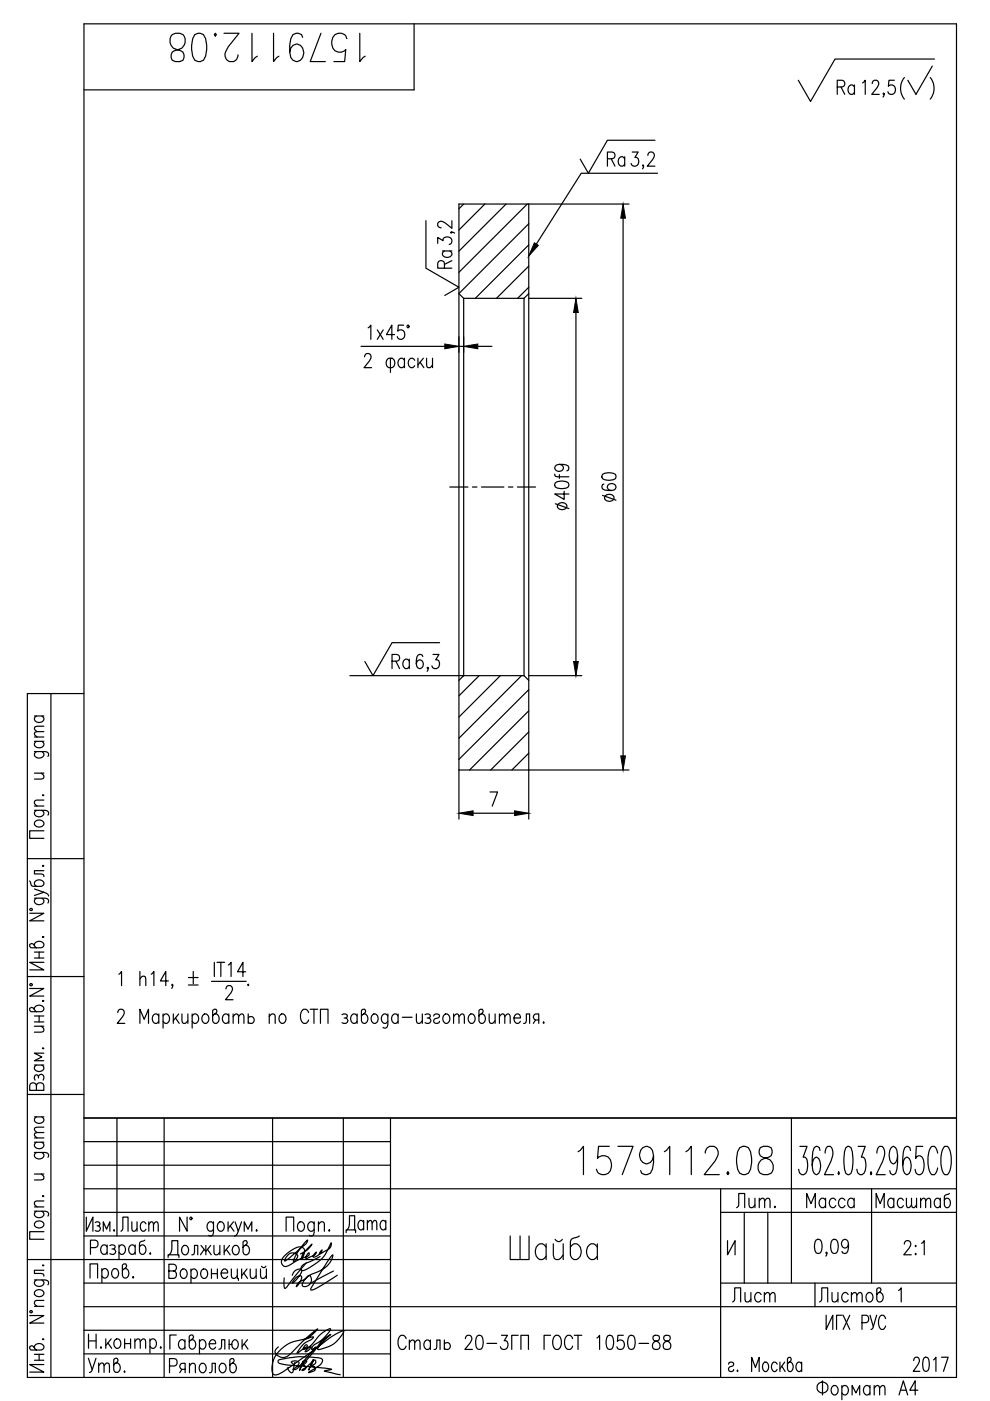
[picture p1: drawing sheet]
<svg xmlns="http://www.w3.org/2000/svg" width="210mm" height="297mm" viewBox="0 0 210 297" stroke-linecap="round" stroke-linejoin="round" font-family="sans-serif">
<defs><g id="words">
<text font-size="10.6" x="34.9" y="14.5">1579112.08</text>
<text font-size="10.1" x="121.4" y="250.1">1579112.08</text>
<text font-size="8.8" x="106.9" y="268.1">Шайба</text>
<text font-size="8.4" x="189.8" y="22.2">( )</text>
<text font-size="7.1" x="72.3" y="262.5">Дата</text>
<g font-size="6.6">
<text x="131.6" y="107.6" transform="rotate(-90 131.6 107.6)">60</text>
<text x="154.2" y="277.3">Лист</text>
<text x="172.5" y="277.3">Листов</text>
<text x="83.3" y="287.5">Сталь 20-3ГП ГОСТ 1050-88</text>
</g>
<g font-size="6.2">
<text x="176.4" y="21.2">Ra</text>
<text x="127.7" y="36.3">Ra</text>
<text x="96.7" y="58.2" transform="rotate(-90 96.7 58.2)">Ra</text>
<text x="121.4" y="109.4" transform="rotate(-90 121.4 109.4)">40f9</text>
<text x="81.8" y="142.9">Ra</text>
<text x="154.9" y="257.2">Лит.</text>
<text x="169.7" y="257.2">Масса</text>
<text x="184.5" y="257.2">Масштаб</text>
<text x="24.3" y="262.1">Лист</text>
<text x="17.6" y="292.1">Утв.</text>
</g>
</g></defs>
<g fill="none" stroke="#000" stroke-width=".25">
<path d="M87.8 5.1v14h-70M184.9 17.7l.3-.5 .7-.2a.93 .93 0 0 1 .1 1.6l-1.2 1.4h1.6M198.1 12.5h-21.1l-5.1 9-2.6-4.5M136.5 35.1l-.2 .1-.1-.1 .1-.2a.62 .62 0 0 1-.1 .9M137.4 32.9l.2-.5 .7-.2a.93 .93 0 0 1 .1 1.6l-1.2 1.4h1.7M138.9 29.7h-10.1l-4.1 7-1.7-3M139.4 36.7h-16.2l-9.5 15M90.3 46.8v10.1l7 4-3 1.7M95.7 49.2l.1 .1-.1 .1-.2-.1a.66 .66 0 0 1 .9 .1M95.8 46.8v1.6l-1.4-1.1a.94 .94 0 0 0-1.6 .1l.2 .7 .5 .2M98.3 43.3l-1 1M102.8 43.3l-5.5 5.5"/>
<path d="M107.3 43.3l-10 10M111.8 43.3l-14.5 14.4M112.1 47.4l-14.8 14.8M112.1 51.9l-11.3 11.4M112.1 56.4l-6.8 6.9M112.1 43.3v130.4M132.1 46.3v114M133.4 43.3h-36.1v130.4M76.5 73.4h17.8M77.3 75.7l.2-.6 .7-.1a.93 .93 0 0 1 .1 1.5l-1.1 1.5h1.6M78.1 69.5l.5-.6v3M80 69.9l1.2 2"/>
<path d="M81.2 69.9l-1.2 2M82.2 76.1l.2-.1h.7a1.15 1.15 0 0 1 0 2h-.7a1.18 1.18 0 0 1-.2-1.9zM82.8 76v3M83.7 70.9h-1.8l1.2-2v3M85.6 68.9h-1.1l-.2 1.3a.87 .87 0 0 1 1.1-.2 .87 .87 0 0 1 .4 1.1 .82 .82 0 0 1-.7 .8 .82 .82 0 0 1-.9-.5M85.8 76.4l-.5-.4a1 1 0 0 0-.9 1 1 1 0 0 0 .9 1l.5-.5M85.8 76v2M86.4 69h.3v.4h-.3zM87.9 76.4a.66 .66 0 0 0-.6-.5 .66 .66 0 0 0-.6 .5 .99 .99 0 0 0 .8 1.6l.4-.5M88.6 76v2M89.1 76.8l.8 1.2M89.8 76l-1.2 1.4"/>
<path d="M90.4 76l.2 1.8 .5 .2 .6-.6M91.7 76v2M97.3 73.4h1M97.3 62.3l1 1M98.3 63.3v80h12.8M98.3 63.3h12.8M101.3 73.4h3M111.1 63.3v80M112.1 60.9l-2.4 2.4M112.1 63.3h11.3M112.1 62.3l-1 1M122.1 66.3v74"/>
<path d="M95.4 103.3h3.8M100.2 103.3h.9M102.1 103.3h4.7M107.8 103.3h.9M109.7 103.3h3.9M91.8 138.8h1.3l-.7 1.1a.9 .9 0 0 1 .7 1.3 .9 .9 0 0 1-1.4 .3l-.1-.3M93.2 136.3h-10.1l-4 7-1.7-3M7.3 159.3l2.7 .2 .3 .3-.1 .6M7.3 157.2h2M7.3 156.3h2M7.3 151.8h2M7.7 159.3l-.3 .3a.64 .64 0 0 0 .3 1 1.01 1.01 0 0 0 1.6-.8l-.4-.5"/>
<path d="M7.7 157.2a.67 .67 0 0 0-.4 .6 .67 .67 0 0 0 .4 .6 .91 .91 0 0 0 1.1 .1 .91 .91 0 0 0 .4-1.1l-.3-.2M7.7 151.8a.67 .67 0 0 0-.4 .6 .67 .67 0 0 0 .4 .7 1.01 1.01 0 0 0 1.6-.8l-.4-.5M9.3 155.1l-1.9 .1-.1 .5 .6 .6M9.3 154l-1.9 .1-.1 .4 .6 .6M10.8 147.1v144.9M17.8 147.1h-12v144.9h197v-286.9h-185v286.9M74.2 143.3h24.1l-1 1M90.8 141.6l-.1 .2-.1-.2 .1-.1a.63 .63 0 0 1-.1 .8M101.6 143.3l-4.3 4.2M106.1 143.3l-8.8 8.7M110.6 143.3l-13.3 13.2M111.1 143.3l1 1"/>
<path d="M112.1 146.2l-14.8 14.8M112.1 150.7l-12.5 12.6M112.1 155.2l-8.1 8.1M112.1 159.7l-3.6 3.6M112.1 143.3h11.3M7.3 171.8l2.7 .1 .3 .4-.1 .5M7.3 170.9h2M7.3 163.9h2M7.4 174.2a1.06 1.06 0 0 1 1.2-.3 1.06 1.06 0 0 1 .7 .9 1.06 1.06 0 0 1-1.1 .6 1.06 1.06 0 0 1-.9-1zM7.7 171.8l-.3 .2a.64 .64 0 0 0 .3 1.1 1.01 1.01 0 0 0 1.6-.8l-.4-.5M8.7 163.9l.6 .6-.1 .6-1.9 .1M9 168.6l.2-.1 .1 .1z"/>
<path d="M9.3 176.1h-3v1.6h3M9.3 169.6l-1.9 .2-.1 .5 .6 .6M97.3 163.3h36.1M100.3 172.4h8.8M103.9 167.9h1.6l-1.1 3M5.8 182.1h12M6.3 193.6h3l-3 1.6h3M6.3 186.8l.4 1 2 .1a.64 .64 0 0 0 .6-.5 .64 .64 0 0 0-.4-.7 .91 .91 0 0 0-1.1-.1 .91 .91 0 0 0-.4 1.1l.3 .2M6.4 192.7h.4v.3h-.4zM7.3 190.4l2.7 .1 .3 .4-.1 .6M7.3 188.5l2 .7-2 .7M7.7 190.4l-.3 .3a.64 .64 0 0 0 .3 1 1.01 1.01 0 0 0 1.6-.8l-.4-.5"/>
<path d="M9 198.7l.2-.1 .1 .1zM9 183.6l.2-.1 .1 .1-.1 .1zM9.3 189.2l.9 .4 .1 .4M9.3 184.6h-2v.7l1.9 .1 .1 .5M5.8 207h12M6.3 209.6h3l-3 1.6h3M6.4 208.6h.4v.3h-.4zM7.3 214a1 1 0 0 1 1-.9 1 1 0 0 1 1 .9l-.6 .5h-2.1l-.3-.3v-.4l.4-.2 .3 .1 .7 .8M7.3 217.6h2M7.3 215.4h2M7.3 216.7h2M7.3 200.5a1 1 0 0 1 1-.9 1 1 0 0 1 1 .9l-.6 .5h-2.1l-.3-.4v-.3l.4-.3 .3 .1 .7 .9"/>
<path d="M7.3 201.9h2M7.3 203.1h2M8.3 201.9v1.2M8.3 215.4v1.3M8.7 217.6l.6 .6-.1 .5-1.9 .1M9 212.2l.2-.1 .1 .1-.1 .1zM9.3 204h-3l3 1.6h-3M25 214.7l.2-.6 .7-.1a.93 .93 0 0 1 .1 1.5l-1.1 1.5h1.6M25.2 206.6l.6-.6v3M29.7 217v-3l.9 2.1 .9-2.1v3M29.7 207.5l.5-.5 .6 .1 .1 1.9M29.7 206v3"/>
<path d="M32.1 206.6l.5-.6v3M33.7 215.4l-.3-.3a.8 .8 0 0 0-.9 .1 .8 .8 0 0 0-.2 .9l.1 .4 .5 .5h.3l.5-.5M33.7 215v2M34.6 215.4a.66 .66 0 0 1 .6-.4 .66 .66 0 0 1 .6 .4 1 1 0 0 1-.8 1.6l-.4-.5M34.6 215v3M35.7 208h-1.7l1.1-2v3M36.6 208.8l-.1 .2v-.3a.64 .64 0 0 1-.1 .8M36.7 215v2M37.2 215.8l.8 1.2M37.9 215l-1.2 1.4M38.6 215l.1 1.8 .6 .2 .5-.6M39.8 215v2"/>
<path d="M39.9 207.3h2.1M39.9 208.8h2.1M40.7 215.4l.5-.4a1 1 0 0 1 .9 1 1 1 0 0 1-.9 1l-.5-.5M40.7 215v3M41 206v2.6M43.1 215.1l.3-.1a1 1 0 0 1 .9 1 1 1 0 0 1-.9 1 1.17 1.17 0 0 1-.3-1.9zM44.8 208.1h7.4M45.4 204v3M45.6 215a1 1 0 0 1 .9 1 1 1 0 0 1-.9 1l-.5-.6v-2.1l.3-.3h.4l.2 .4-.1 .3-.8 .7M46 204h1.6M46.8 204v3M47.9 209.7l.2-.6 .7-.1a.93 .93 0 0 1 .1 1.5l-1.1 1.5h1.6"/>
<path d="M48.4 204.6l.6-.6v3M48.5 215.4a.66 .66 0 0 0-.6-.4 .66 .66 0 0 0-.6 .4 .9 .9 0 0 0-.1 1.1 .9 .9 0 0 0 1.1 .3l.2-.3M48.5 215v2M49.4 215.5l.6-.5 .5 .1 .1 1.9M49.4 215v2M50.6 215.5l.5-.5 .5 .1 .1 1.9M52.1 206h-1.7l1.1-2v3M52.6 215.8a.73 .73 0 0 1 1.2 .1 .73 .73 0 0 1-.4 1.1h-.4l-.4-.3M52.6 208.7l.1 .1-.1 .2-.1-.2zM52.6 215v2M57.1 215.5l.6-.5 .5 .1 .1 1.9M57.1 215v2"/>
<path d="M59.5 215.1a.8 .8 0 0 1 .9 .1 .8 .8 0 0 1 .2 .9 .82 .82 0 0 1-.9 .9 1.18 1.18 0 0 1-.2-1.9zM65.4 214.7a.8 .8 0 0 0-.8-.8 .8 .8 0 0 0-.8 .8 1.89 1.89 0 0 0 .6 2.3 .85 .85 0 0 0 1-.7M65.8 214h1.6M66.6 214v3M67.9 217v-3h1.6v3M72.5 215.1a.71 .71 0 0 1 1.2 .3l-.4 .4h-.3M73.3 215.8a.59 .59 0 0 1 .5 .6 .59 .59 0 0 1-.5 .6l-.8-.2M75.7 215.4a.66 .66 0 0 0-.6-.4 .66 .66 0 0 0-.6 .4 .9 .9 0 0 0-.1 1.1 .9 .9 0 0 0 1.1 .3l.2-.3M75.7 215v2M77.1 215a1 1 0 0 1 .9 1 1 1 0 0 1-.9 1l-.5-.6v-2.1l.4-.3h.3l.2 .4-.1 .3-.8 .7M79 215.1l.3-.1a1 1 0 0 1 .9 1 1 1 0 0 1-.9 1 1.18 1.18 0 0 1-.3-1.9zM82.2 215.4l-.4-.4a1 1 0 0 0-1 1 1 1 0 0 0 1 1l.4-.5"/>
<path d="M82.2 215l-.1 2.7-.3 .3-.6-.2M84.4 215.4l-.5-.4a1 1 0 0 0-.9 1 1 1 0 0 0 .9 1l.5-.5M84.4 215v2M85.3 215.7h2.1M88.3 215l.1 1.8 .6 .2 .5-.6M89.5 215v2M90.1 215.1a.71 .71 0 0 1 1.2 .3l-.4 .4h-.3M90.9 215.8a.58 .58 0 0 1 .5 .6 .58 .58 0 0 1-.5 .6l-.8-.2M91.9 215.4a.66 .66 0 0 1 .7-.4 .66 .66 0 0 1 .6 .4l-.3 .4-.6 .2a.56 .56 0 0 0-.2 .8 .71 .71 0 0 0 1.1-.3M94.2 215.1l.3-.1a1 1 0 0 1 .9 1 1 1 0 0 1-.9 1 1.17 1.17 0 0 1-.3-1.9zM96.2 215.5l.5-.5 .5 .1 .1 1.9M96.2 215v2"/>
<path d="M97.3 215.5l.6-.5 .4 .1 .2 1.9M99.6 215.1a.8 .8 0 0 1 .9 .1 .8 .8 0 0 1 .2 .9 .82 .82 0 0 1-.9 .9 1.18 1.18 0 0 1-.2-1.9zM102 215a1 1 0 0 1 .9 1 1 1 0 0 1-.9 1l-.5-.6v-2.1l.4-.3h.3l.3 .4-.2 .3-.8 .7M103.7 215l.1 1.8 .6 .2 .6-.6M105 215v2M105.9 215.5l.6-.5 .4 .1 .1 1.9M105.9 215v2M107 215.5l.6-.5 .5 .1 .1 1.9M109 215.8h1.3a.66 .66 0 0 0-.4-.8 .66 .66 0 0 0-.8 .4 1 1 0 0 0 .8 1.6l.4-.5M111 217l.5-.2 .1-1.8h.7v2M113.5 216.3l-.4 .7M114.2 216.3l-.9-.2a.66 .66 0 0 1 .2-1.1h.7v2"/>
<path d="M115.3 216.7v.3l-.2-.2zM5.8 232h12M7.3 225.8h2M7.3 236.8h2M7.7 236.8a.67 .67 0 0 0-.4 .6 .67 .67 0 0 0 .4 .7 1.01 1.01 0 0 0 1.6-.8l-.4-.5M7.7 230.2a.73 .73 0 0 0-.7-.6 .73 .73 0 0 0-.7 .6v1h3v-1a.81 .81 0 0 0-.8-.6 .81 .81 0 0 0-.8 .6v1M7.7 225.8a.66 .66 0 0 0-.4 .6 .66 .66 0 0 0 .4 .7 .91 .91 0 0 0 1.1 0 .91 .91 0 0 0 .4-1.1l-.3-.2M8.1 228.2a.59 .59 0 0 1 .6-.5 .59 .59 0 0 1 .6 .5l-.1 .8M8.1 228.6v-.4l-.4-.3a.71 .71 0 0 0-.3 1.1M9 222.3l.2-.1 .1 .1-.1 .1zM9.3 223.3h-2l1.6 .8-1.6 .8h2M9.3 239l-1.9 .1-.1 .5 .6 .5"/>
<path d="M17.8 237h185M24.8 237v25.1M34.8 237v55M57.8 237v55M72.8 237v55M82.8 237v55M167.8 237v35M7.3 256.8l2.7 .1 .3 .4-.1 .5M7.3 244.3l2.7 .2 .3 .3-.1 .6M7.3 255.9h2M7.3 248.9h2M7.3 242.2h2"/>
<path d="M7.3 241.3h2M7.4 259.2a1.07 1.07 0 0 1 1.2-.3 1.07 1.07 0 0 1 .7 .9 1.06 1.06 0 0 1-1.1 .5 1.06 1.06 0 0 1-.9-.9zM7.7 256.8l-.3 .2a.64 .64 0 0 0 .3 1.1 1.01 1.01 0 0 0 1.6-.8l-.4-.5M7.7 244.3l-.3 .3a.64 .64 0 0 0 .3 1 1.01 1.01 0 0 0 1.6-.8l-.4-.5M7.7 242.2a.67 .67 0 0 0-.4 .6 .67 .67 0 0 0 .4 .6 1.01 1.01 0 0 0 1.6-.8l-.4-.4M8.7 248.9l.6 .6-.1 .6-1.9 .1M9 253.6l.2-.1 .1 .1-.1 .1zM9.3 254.6l-1.9 .1-.1 .6 .6 .6M9.3 240.1l-1.9 .1-.1 .5 .6 .6M17.8 252h185M17.8 257h65M17.8 242h65"/>
<path d="M17.8 247h65M18.3 258v3l1.4-3v3M20.2 259.2a.6 .6 0 0 1 1 .3l-.3 .4h-.3M20.9 259.9a.61 .61 0 0 1 .4 .6 .61 .61 0 0 1-.4 .5l-.7-.1M39.7 258v3l-1.6-3v3M40.3 258.1h.3v.4h-.3zM45.3 259.5l-.1-.2a.58 .58 0 0 0-1-.1 1.06 1.06 0 0 0-.3 1.1 1.06 1.06 0 0 0 .9 .7l.5-.4M45.3 259l-.1 2.8a.58 .58 0 0 1-1 .1M46.4 259.2a.8 .8 0 0 1 .9 .1 .8 .8 0 0 1 .3 .9 .8 .8 0 0 1-1 .8 1.18 1.18 0 0 1-.2-1.8zM48.4 259v2M48.8 259.9l.8 1.1M49.5 259l-1.1 1.5"/>
<path d="M49.8 259l.7 2 .7-2M63.4 259.2l.2-.2a1 1 0 0 1 1 1 1 1 0 0 1-1 1 1.17 1.17 0 0 1-.2-1.8zM66.6 259.5l-.4-.5a1 1 0 0 0-1 1 1 1 0 0 0 1 1l.4-.4M66.6 259l-.1 2.8-.3 .3-.6-.2M67.5 259.6l.6-.6 .6 .2 .1 1.8M67.5 259v2M152.8 257h50M152.8 252v40M157.8 257v15M162.8 257v15M169.6 243.1h1.5l-.8 2.2h.4a3.2 3.2 0 0 1 .1 3.5l-.4 .3h-.4l-.4-.3-.3-.9M173.9 243.9l-.2-.6-.4-.2-.7 .2a10.6 10.6 0 0 0-.3 4.9l.3 .6 .6 .3a2.35 2.35 0 0 0 .7-2.9l-.3-.6-.6-.3-.4 .3-.4 1.5"/>
<path d="M174.9 244.5a1.7 1.7 0 0 1 .6-1.4h.5a1.98 1.98 0 0 1 .5 2.2l-1.7 3.8h1.9M177.8 248.5l.2 .3-.2 .3-.1-.3zM179.3 243.3l.4-.2 .7 .2a8.9 8.9 0 0 1 0 5.5l-.4 .3-.7-.3a8.9 8.9 0 0 1 0-5.5zM181.9 243.1h1.6l-.9 2.2h.4a3.2 3.2 0 0 1 .2 3.5l-.4 .3h-.4l-.5-.3-.2-.9M184.7 248.5l.1 .3-.1 .3-.2-.3zM184.8 252v20M185.9 244.5a1.7 1.7 0 0 1 .6-1.4h.5a1.98 1.98 0 0 1 .4 2.2l-1.6 3.8h1.9M190.3 245.1l-.4 1.4-.6 .3a2.35 2.35 0 0 1-.6-2.9l.2-.6 .4-.2 .6 .2a8 8 0 0 1 0 5.5l-.7 .3-.4-.3-.1-.6M193.1 243.9l-.2-.6-.4-.2-.7 .2a10.6 10.6 0 0 0-.3 4.9l.3 .6 .6 .3a2.35 2.35 0 0 0 .7-2.9l-.3-.6-.6-.3-.4 .3-.4 1.5M195.7 243.1h-1.4l-.2 2.5 .6-.5h.4a2.22 2.22 0 0 1 .8 2.2l-.1 .9-.3 .6-.4 .3h-.4l-.4-.3-.3-.9M198.8 244.5l-.1-.6a.98 .98 0 0 0-1.1-.8 5.7 5.7 0 0 0 0 6 1.22 1.22 0 0 0 1.2-1.5M200.3 243.1a1.22 1.22 0 0 1 1.2 1.4 5.3 5.3 0 0 1-.6 4.6 1.22 1.22 0 0 1-1.3-1.5 5.3 5.3 0 0 1 .7-4.5z"/>
<path d="M5.8 267h77M6.3 278.9h3l-3 1.6h3M6.4 277.9h.4v.4h-.4zM7.3 271.4l2.7 .1 .3 .3-.1 .6M7.3 277h2M7.4 273.8a1.06 1.06 0 0 1 1.2-.3 1.06 1.06 0 0 1 .7 .8 1.06 1.06 0 0 1-1.1 .6 1.06 1.06 0 0 1-.9-.9zM7.7 271.4l-.3 .2a.64 .64 0 0 0 .3 1 1.01 1.01 0 0 0 1.6-.8l-.4-.4M9 268.3h.3l-.1 .1zM9.3 261.1h-3v1.6h3M9.3 275.7l-1.9 .1-.1 .6 .6 .6M9.3 269.3h-2v.7l1.9 .1 .1 .5M17.8 277h185"/>
<path d="M17.8 262.1h65M17.8 272h65M19.1 271v-3h1.6v3M19.2 264.5h1a.82 .82 0 0 0 .6-.8 .82 .82 0 0 0-.6-.8h-1v3M21.6 269.4a.67 .67 0 0 1 .6-.4 .67 .67 0 0 1 .7 .4 1.01 1.01 0 0 1-.8 1.6l-.5-.5M21.6 269v3M21.9 261v-2l.7 1.6 .7-1.6v2M22.7 264.4a.66 .66 0 0 0-.6-.5 .66 .66 0 0 0-.6 .5 1.01 1.01 0 0 0 .8 1.5l.4-.4M22.7 263.9v2M23.3 264.1a.73 .73 0 0 1 1.1 .3l-.1 .3-.6 .1M24 269.1a.64 .64 0 0 1 1 .3 1.01 1.01 0 0 1-.8 1.6 1.19 1.19 0 0 1-.2-1.9zM24.1 264.8a.59 .59 0 0 1 .4 .6 .59 .59 0 0 1-.4 .5l-.8-.1"/>
<path d="M25.2 264.4a.67 .67 0 0 1 .7-.5 .67 .67 0 0 1 .6 .5 1.01 1.01 0 0 1-.8 1.5l-.5-.4M25.2 263.9v3M26.4 269a1 1 0 0 1 .9 1 1 1 0 0 1-.9 1l-.4-.6v-2.1l.3-.3h.3l.3 .4-.2 .3-.7 .7M28.2 270.7v.3l-.1-.2zM28.7 264.4a.67 .67 0 0 0-.7-.5 .67 .67 0 0 0-.6 .5 1.01 1.01 0 0 0 .8 1.5l.5-.4M28.7 263.9v2M30.7 262.9l-1 .5-.1 2a.64 .64 0 0 0 .5 .6 .64 .64 0 0 0 .7-.5 .91 .91 0 0 0 .1-1.1 .91 .91 0 0 0-1.1-.3l-.2 .3M31.9 265.7l.1 .1-.1 .1zM35.6 266.6v-.6h2.3v.6M35.8 269.5h1a.82 .82 0 0 1 .6 .8 .82 .82 0 0 1-.6 .7h-1v-3h1a.73 .73 0 0 1 .6 .8 .73 .73 0 0 1-.6 .7M35.9 266a2.99 2.99 0 0 0 .5-3h1.3v3M38.5 269.2a.64 .64 0 0 1 1.1 .3 1.01 1.01 0 0 1-.8 1.5 1.19 1.19 0 0 1-.3-1.8z"/>
<path d="M38.8 264.2a.8 .8 0 0 1 1 .1 .8 .8 0 0 1 .2 .9 .8 .8 0 0 1-.9 .8 1.18 1.18 0 0 1-.3-1.8zM40.5 269.5a.66 .66 0 0 1 .6-.5 .66 .66 0 0 1 .6 .5 1.01 1.01 0 0 1-.8 1.5l-.4-.4M40.5 269v3M40.7 266l.4-.1 .1-1.8h.7v1.9M42.6 264.1l1 1.2 1.1-1.2M42.9 269.2a.65 .65 0 0 1 1 .3 1.01 1.01 0 0 1-.8 1.5 1.19 1.19 0 0 1-.2-1.8zM43.3 264.9l-.8 1.1M43.6 264.1v1.9M44 264.9l.8 1.1M44.8 270h1.3M44.8 269v2M45.4 264.1l.1 1.8 .5 .1 .6-.5"/>
<path d="M46.1 269v2M46.6 264.1v1.9M46.9 269.9h1.4a.67 .67 0 0 0-.5-.8 .67 .67 0 0 0-.8 .4 1.01 1.01 0 0 0 .8 1.5l.5-.4M47.5 264.1v1.9M48 264.9l.8 1.1M48.7 264.1l-1.2 1.4M49.1 269l.1 1.9 .5 .1 .6-.5M49.6 264.2a.8 .8 0 0 1 .9 .1 .8 .8 0 0 1 .2 .9 .8 .8 0 0 1-.9 .8 1.18 1.18 0 0 1-.2-1.8zM50.3 269v2h.2v.5M50.5 261l-.4 .9-.4 .2M51.2 269v2M51.7 269.9l.8 1.1"/>
<path d="M51.8 261v-2l.8 1.6 .8-1.6v2M52 264.1a1 1 0 0 1 .9 .9 1 1 0 0 1-.9 1l-.5-.5v-2.2l.4-.3h.3l.2 .5-.1 .3-.8 .7M52.4 269l-1.2 1.5M53.1 269l.1 1.9 .5 .1 .6-.5M54.3 269v2M54.4 260.8l.1 .1-.1 .1-.1-.1zM55.2 269l.1 1.9 .6 .1 .6-.5M55.5 268.5a.5 .5 0 0 0 .4 .3 .5 .5 0 0 0 .5-.3M56.5 269v2M60.7 261v-3h1.6v3M61.1 266a1.21 1.21 0 0 1 2 .4l-.5 .9-.4 .1a10.6 10.6 0 0 1 3-4.5l-.4 .9-3.5 3-1 .6 .3-.7zM62 270.4a1.5 1.5 0 0 1 1.9-1.2 4.3 4.3 0 0 1-1.9 2.9 1.83 1.83 0 0 1 1.9-1.5 2.8 2.8 0 0 1-1.1 2.2l.5-.9 1.3-.7 .5-.5a.46 .46 0 0 1 .6-.2 .46 .46 0 0 1 .3 .5 1.34 1.34 0 0 1-.4 1.4 1.34 1.34 0 0 1-1.5 .2 3.2 3.2 0 0 1 2.1-2.5 5.7 5.7 0 0 0 4.3-3.7v-.3l-1.2 1.5-3.3 5.3-.1 .4 .1 .2a7.7 7.7 0 0 0 3.1-1.6l2.4-1.5"/>
<path d="M63.7 265.9a4.5 4.5 0 0 0 2.4-2.1l-.2 .2a5.1 5.1 0 0 0-2.1 3 2.38 2.38 0 0 0 .6-2.3 1.81 1.81 0 0 0-2.3 .2l-.7 .4a3 3 0 0 0-1.7 2.3v.2a.92 .92 0 0 0 1.5 .5l2.1-1.2 2-.8 .2-.3v-.4l-.3 .2-.4 .7a.2 .2 0 0 0 .1 .3 .2 .2 0 0 0 .3 0l1.5-.7 .4-.6-.3 .2a.57 .57 0 0 0-.4 .8 2.24 2.24 0 0 0 1.9-1.5l-.6 .9 1.3-.7a1.44 1.44 0 0 0 1.2-1.7v.1a8.9 8.9 0 0 1-6.2 5.8l-.2-.3a1.52 1.52 0 0 1 1.3-1.4l2.8-1.3M65 267.7l-4.5 5.5-.3-.4 .1-1.9M69.8 260.8l.1 .1-.1 .1-.1-.1zM70.7 269.5l-5.1 2.7M152.8 272h50M154.3 263v3l1.6-3v3M173 262.9l.6-.1a1.46 1.46 0 0 1 .7 1.7l-.4 1.1-.5 .2a1.46 1.46 0 0 1-.7-1.7zM175.2 278.9v3l1.4-3v3M175.3 265.6l-.1 .2-.1-.2 .1-.1a.62 .62 0 0 1-.1 .8M176.5 262.9l.5-.1a1.46 1.46 0 0 1 .7 1.7l-.3 1.1-.6 .2a1.46 1.46 0 0 1-.7-1.7zM178.6 278.9h-1.2v3M178.8 278.9l1.4 3"/>
<path d="M179.9 263.8a.8 .8 0 0 1-.8 .8 .95 .95 0 0 1-.7-1 .95 .95 0 0 1 .8-.8l.3 .1a2.5 2.5 0 0 1 0 2.7 .64 .64 0 0 1-1-.3M180.2 278.9l-1.4 3M184.5 278.9l.7 2.4M185.9 278.9l-.8 2.7-.4 .3M187.8 279.6a.7 .7 0 0 0-.7-.8 .7 .7 0 0 0-.7 .8 2.06 2.06 0 0 0 .5 2.3 .78 .78 0 0 0 .9-.8M190.5 273.6l.6-.6v3M191.7 263.8l.3-.6 .6-.2a.93 .93 0 0 1 .2 1.6l-1.2 1.4h1.6M194.1 264.1v.2l-.1-.1zM194.1 265.8v.2l-.1-.1zM195.4 263.6l.6-.6v3M7.3 285.8a1 1 0 0 1 1-1 1 1 0 0 1 1 1l-.6 .4h-2.1l-.3-.3v-.4l.4-.2 .3 .1 .7 .8M7.3 287.1h2"/>
<path d="M7.3 288.4h2M8.3 287.1v1.3M9 283.9l.2-.1 .1 .1-.1 .2zM9.3 289.3h-3l3 1.6h-3M17.8 282h65M17.8 287h65M18.8 282.9v3M18.8 284.3h1.6M20.4 282.9v3M22.4 283.9v2M22.9 284.7l.8 1.2M23.6 283.9l-1.2 1.4"/>
<path d="M24.5 284a.64 .64 0 0 1 1 .3 1.01 1.01 0 0 1-.8 1.6 1.19 1.19 0 0 1-.2-1.9zM26.4 284.9h1.3M26.4 283.9v2M27.7 283.9v2M28.6 284.4l.6-.5 .4 .1 .1 1.9M28.6 283.9v2M29.7 284.4l.6-.5 .5 .1 .1 1.9M31.8 284.3a.67 .67 0 0 1 .6-.4 .67 .67 0 0 1 .7 .4 1.01 1.01 0 0 1-.8 1.6l-.5-.5M31.8 283.9v3M34.1 285.6l.1 .1-.1 .2zM35.9 289.6h1.1a.82 .82 0 0 0 .6-.8 .82 .82 0 0 0-.6-.8h-1.1v3M37.4 283h-1.4v3"/>
<path d="M38.6 290.3l-.5 .7M39.2 284.5l-.4-.5a1 1 0 0 0-1 1 1 1 0 0 0 1 1l.4-.4M39.2 284v2M39.3 290.3l-1-.1a.67 .67 0 0 1 .3-1.2h.7v2M40.2 289.6l.5-.6 .6 .2 .1 1.8M40.2 289v2M40.6 284a1 1 0 0 1 .9 1 1 1 0 0 1-.9 1l-.5-.5v-2.2l.4-.3h.3l.2 .5-.1 .3-.8 .7M42.3 284.5l.2-.3a.8 .8 0 0 1 1 .1 .8 .8 0 0 1 .2 .9 .8 .8 0 0 1-.9 .8l-.5-.4M42.3 284v3M42.6 289.2a.64 .64 0 0 1 1 .3 1.01 1.01 0 0 1-.8 1.5 1.19 1.19 0 0 1-.2-1.8zM44.4 284.9h1.3a.66 .66 0 0 0-.4-.8 .66 .66 0 0 0-.8 .4 1 1 0 0 0 .8 1.5l.4-.4M44.4 291l.5-.1 .1-1.9h.7v2"/>
<path d="M46.4 286l.5-.1 .1-1.9h.7v2M46.8 289.2a.64 .64 0 0 1 1 .3 1.01 1.01 0 0 1-.8 1.5 1.18 1.18 0 0 1-.2-1.8zM48.6 285h.5a.89 .89 0 0 1 .9-1 1.07 1.07 0 0 1 .5 1.1 1.07 1.07 0 0 1-.8 .9 .99 .99 0 0 1-.6-1M48.6 284v2M49.2 289a1 1 0 0 1 .9 1 1 1 0 0 1-.9 1l-.5-.5v-2.2l.4-.3h.3l.3 .5-.2 .3-.8 .7M51.3 284v2M51.8 284.9l.8 1.1M52.5 284l-1.2 1.5M62.1 289.1l-.3-.3a1.04 1.04 0 0 1 1.6 .2l-.4 .7-.9 .6 .1 .1a2.79 2.79 0 0 0 2.1-1.7v-.1l-.8 2 .2-.7a1.91 1.91 0 0 1 1.1-1.5l.2 .1a.9 .9 0 0 1-.8 .9 .61 .61 0 0 1 .6 .6 .61 .61 0 0 1-.8 .6v-.1a6.6 6.6 0 0 0 2.4-2.2l-1 2.1 1.1-2a.35 .35 0 0 1 .5 .2 .35 .35 0 0 1-.1 .4l-.5 .4-.5 .1 .8 .4a.54 .54 0 0 1 .1 .6 .54 .54 0 0 1-.6 .3l-.8 .2 2.2-1.4 .7-.7a.66 .66 0 0 0-.1-.8 .66 .66 0 0 0-.7-.2 19.4 19.4 0 0 0-8.5 .5 .51 .51 0 0 0 .5 .7l1.7 .3 8.9 .8 .2 .1-1.5 .4 3.3 .8M62.5 288.8l-.3 1.6a.55 .55 0 0 1-.4 .7l-.3-.3-.5-.7 .3-.2M64.6 284l1.8-.6-.3 .5a5.6 5.6 0 0 0-3.1 3l1.8-1.2a.27 .27 0 0 0 .4-.3 .27 .27 0 0 0-.4-.3l-.5 .9a.36 .36 0 0 0 .6-.1l1-.5a1.35 1.35 0 0 1-1.2 1.2l1.6-1.7a7.1 7.1 0 0 1 3.8-3.2v.1a8.9 8.9 0 0 1-3.7 3.5l-.3 .8 .9-.5-2.9 3.3-.6 .9 1.4-1.3 2-2.4a8.2 8.2 0 0 1 3.2-3.2v.1a11.3 11.3 0 0 0-2.7 3v.1a6.2 6.2 0 0 0 5.5-3.9 10.4 10.4 0 0 0-4.2 2.4l-7.2 5.2-2.4 1.6a.9 .9 0 0 1-1.1 0 .9 .9 0 0 1-.3-1 6.7 6.7 0 0 1 6.1-6.3 5.7 5.7 0 0 0 3.5-2.4v.1a51.4 51.4 0 0 0-6.2 5.7 1.7 1.7 0 0 1-2.8-1.2l.7-.7M154.5 289.2a.56 .56 0 0 1 .5-.4 .56 .56 0 0 1 .6 .4l-.3 .5-.5 .1a.58 .58 0 0 0-.2 .8 .59 .59 0 0 0 1-.2"/>
<path d="M156.4 290.5v.3zM159.4 290.8v-3l.8 2.1 .8-2.1v3M162 288.9l.5-.1a1.24 1.24 0 0 1 0 2 1.05 1.05 0 0 1-.9-.8 1.05 1.05 0 0 1 .4-1.1zM164.8 289.2l-.4-.4h-.3a1.24 1.24 0 0 0 0 2h.3l.4-.4M165.4 288.8v2M165.8 289.7l.7 1.1M166.4 288.8l-1 1.4M167.4 288.8h.3a1.24 1.24 0 0 1 0 2 .61 .61 0 0 1-.7-.6v-2.1l.3-.3h.3l.2 .4-.1 .3-.7 .7M170 289.2l-.4-.4h-.3a1.23 1.23 0 0 0 0 2h.3l.4-.4M170 288.8v2M174.4 292.8v3M176.6 293.9a.64 .64 0 0 1 1 .3 1.01 1.01 0 0 1-.8 1.6 1.18 1.18 0 0 1-.2-1.9z"/>
<path d="M178.5 294.2a.67 .67 0 0 1 .6-.5 .67 .67 0 0 1 .7 .5 1.01 1.01 0 0 1-.8 1.6l-.5-.5M178.5 293.8v3M180.7 295.8v-2l.8 1.5 .8-1.5v2M182.8 280.4h.9a.85 .85 0 0 0 .5-.8 .85 .85 0 0 0-.5-.7h-.9v3M184.4 294.2a.67 .67 0 0 0-.6-.5 .67 .67 0 0 0-.6 .5 1.01 1.01 0 0 0 .8 1.6l.4-.5M184.4 293.8v2M185.4 294.3l.5-.5 .5 .1 .1 1.9M185.4 293.8v2M186.5 294.3l.6-.5 .4 .1 .1 1.9M190.6 295.8l.9-3 .9 3M191 294.8h1.1M193.7 288.5l.1-.5a.66 .66 0 0 1 1-.1 .66 .66 0 0 1 0 1l-1.2 1.9h1.4"/>
<path d="M194.6 294.8h-1.7l1.1-2v3M195.9 287.9l.5-.1a1.53 1.53 0 0 1 .6 1.7l-.3 1.1-.5 .2a1.51 1.51 0 0 1-.6-1.8zM197.9 288.3l.5-.5v3M199.6 287.8h1.4l-1 3"/>
<circle cx="174.4" cy="294.2" r="1.17"/>
</g>
<path d="M113.3 51.5l.8 .5-2 2.3zM132.1 43.3l.5 3h-1zM94.3 72.9l3 .5-3 .5zM98.3 73.4l3-.5v1zM122.1 63.3l.5 3h-1zM121.6 140.3h1l-.5 3zM97.3 172.4l3-.5v1zM109.1 171.9l3 .5-3 .5zM131.6 160.3h1l-.5 3z" fill="#000" stroke="#000" stroke-width=".21"/>
<use href="#words"/>
</svg>
